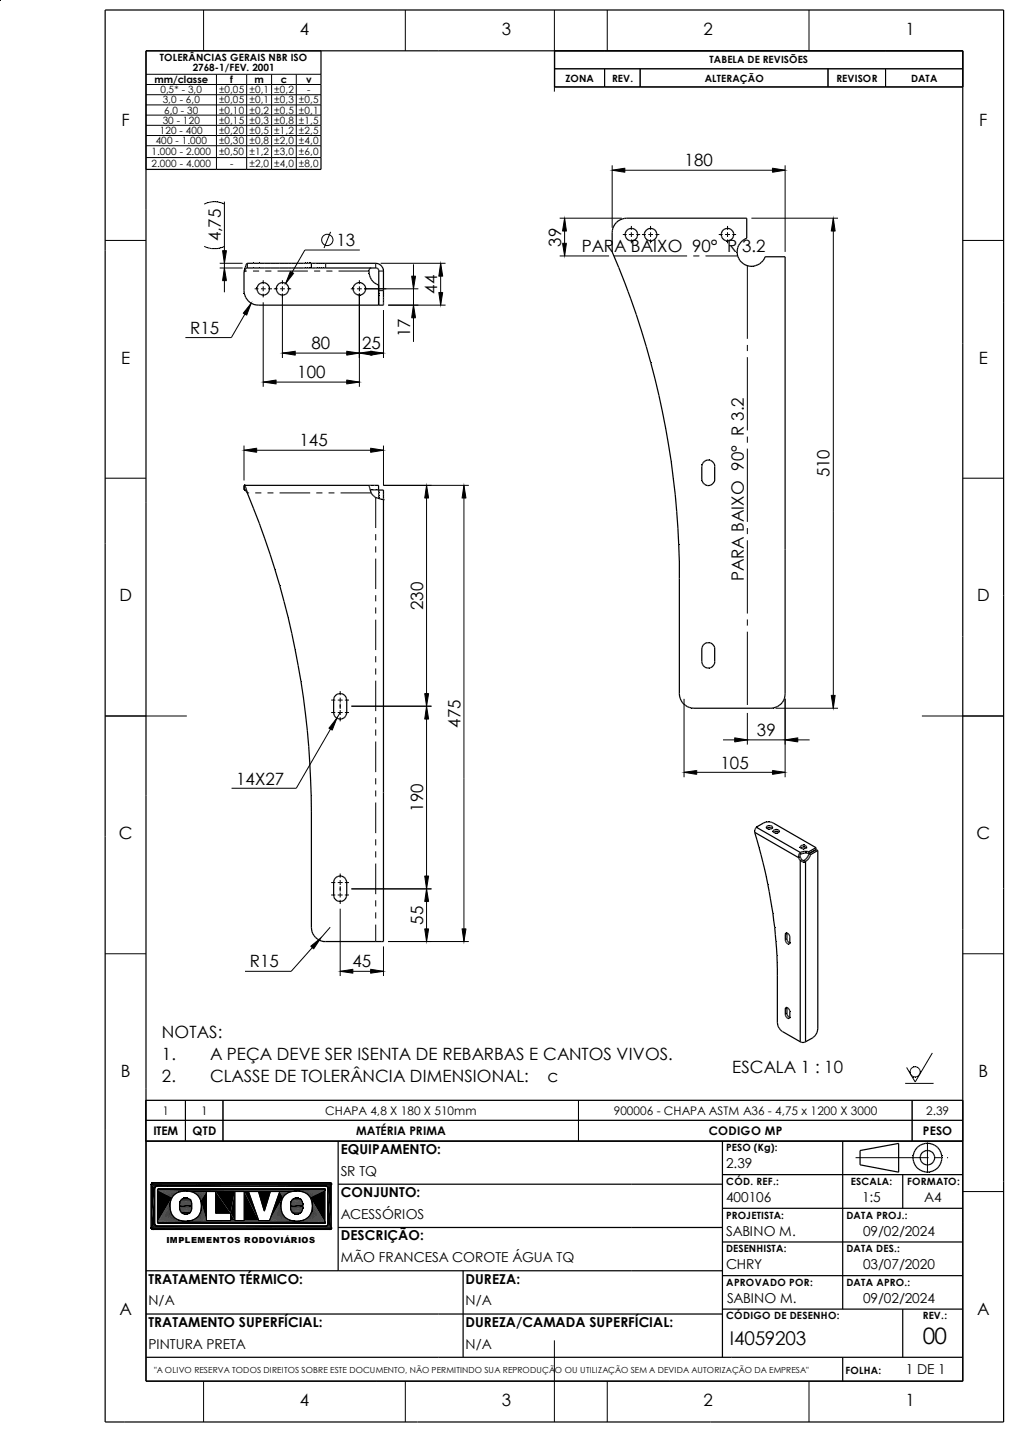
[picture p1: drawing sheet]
<svg xmlns="http://www.w3.org/2000/svg" width="210mm" height="297mm" viewBox="0 0 210 297" stroke-linecap="round" stroke-linejoin="round" font-family="sans-serif">
<defs><g id="words">
<text font-size="4.7" x="191.3" y="278.7">00</text>
<text font-size="3.9" x="151.3" y="279">I4059203</text>
<g font-size="3.5">
<text x="62.2" y="7.2">4</text>
<text x="104" y="7.2">3</text>
<text x="145.9" y="7.2">2</text>
<text x="187.7" y="7.2">1</text>
<text x="25.2" y="26.1">F</text>
<text x="203" y="26.1">F</text>
<text x="141.9" y="34.5">180</text>
<text x="45.8" y="50.1" transform="rotate(-90 45.8 50.1)">4,75</text>
<text x="69.8" y="51.1">13</text>
<text x="116.3" y="51.1" transform="rotate(-90 116.3 51.1)">39</text>
<text x="120.6" y="52.3">PARA BAIXO 90° R 3.2</text>
<text x="90.6" y="60.9" transform="rotate(-90 90.6 60.9)">44</text>
<text x="39.5" y="69.2">R15</text>
<text x="85" y="70" transform="rotate(-90 85 70)">17</text>
<text x="25.1" y="75.4">E</text>
<text x="64.6" y="72.5">80</text>
<text x="75.1" y="72.5">25</text>
<text x="202.9" y="75.4">E</text>
<text x="61.6" y="78.4">100</text>
<text x="62.1" y="92.6">145</text>
<text x="172" y="99" transform="rotate(-90 172 99)">510</text>
<text x="24.8" y="124.7">D</text>
<text x="154.2" y="120.5" transform="rotate(-90 154.2 120.5)">PARA BAIXO 90° R 3.2</text>
<text x="202.6" y="124.7">D</text>
<text x="87.7" y="126.5" transform="rotate(-90 87.7 126.5)">230</text>
<text x="95.5" y="150.9" transform="rotate(-90 95.5 150.9)">475</text>
<text x="156.9" y="152.7">39</text>
<text x="149.4" y="159.4">105</text>
<text x="49" y="162.7">14X27</text>
<text x="87.7" y="168.4" transform="rotate(-90 87.7 168.4)">190</text>
<text x="24.6" y="174">C</text>
<text x="202.4" y="174">C</text>
<text x="87.7" y="191.8" transform="rotate(-90 87.7 191.8)">55</text>
<text x="51.8" y="200.7">R15</text>
<text x="73.1" y="200.7">45</text>
<text x="33.6" y="215.4">NOTAS:</text>
<text x="33.6" y="219.9">1.</text>
<text x="43.6" y="219.9">A PEÇA DEVE SER ISENTA DE REBARBAS E CANTOS VIVOS.</text>
<text x="25.1" y="223.4">B</text>
<text x="33.6" y="224.4">2.</text>
<text x="43.6" y="224.4">CLASSE DE TOLERÂNCIA DIMENSIONAL:</text>
<text x="113.5" y="224.4">c</text>
<text x="151.8" y="222.6">ESCALA 1 : 10</text>
<text x="202.9" y="223.4">B</text>
<text x="24.8" y="272.7">A</text>
<text x="202.6" y="272.7">A</text>
<text x="62.2" y="291.6">4</text>
<text x="104" y="291.6">3</text>
<text x="145.9" y="291.6">2</text>
<text x="187.7" y="291.6">1</text>
</g>
<g font-size="2.8">
<text x="70.7" y="239.4">EQUIPAMENTO:</text>
<text x="70.7" y="243.8">SR TQ</text>
<text x="150.6" y="242.3">2.39</text>
<text x="70.7" y="248.3">CONJUNTO:</text>
<text x="150.6" y="249.3">400106</text>
<text x="178.7" y="249.3">1:5</text>
<text x="191.6" y="249.3">A4</text>
<text x="70.7" y="252.8">ACESSÓRIOS</text>
<text x="70.7" y="257.3">DESCRIÇÃO:</text>
<text x="150.6" y="256.3">SABINO M.</text>
<text x="178.9" y="256.3">09/02/2024</text>
<text x="70.7" y="261.7">MÃO FRANCESA COROTE ÁGUA TQ</text>
<text x="150.6" y="263.3">CHRY</text>
<text x="178.9" y="263.3">03/07/2020</text>
<text x="30.8" y="266.2">TRATAMENTO TÉRMICO:</text>
<text x="96.5" y="266.2">DUREZA:</text>
<text x="30.8" y="270.7">N/A</text>
<text x="30.8" y="275.2">TRATAMENTO SUPERFÍCIAL:</text>
<text x="96.5" y="270.7">N/A</text>
<text x="96.5" y="275.2">DUREZA/CAMADA SUPERFÍCIAL:</text>
<text x="150.7" y="270.2">SABINO M.</text>
<text x="178.9" y="270.2">09/02/2024</text>
<text x="30.8" y="279.7">PINTURA PRETA</text>
<text x="96.5" y="279.7">N/A</text>
<text x="187.8" y="284.9">1 DE 1</text>
</g>
<g font-size="2.5">
<text x="33.7" y="231.2">1</text>
<text x="41.7" y="231.2">1</text>
<text x="67.4" y="231.2">CHAPA 4,8 X 180 X 510mm</text>
<text x="127.3" y="231.2">900006 - CHAPA ASTM A36 - 4,75 x 1200 X 3000</text>
<text x="192" y="231.2">2.39</text>
<text x="31.8" y="235.4">ITEM</text>
<text x="39.9" y="235.4">QTD</text>
<text x="73.8" y="235.4">MATÉRIA PRIMA</text>
<text x="146.9" y="235.4">CODIGO MP</text>
<text x="191.3" y="235.4">PESO</text>
</g>
<g font-size="2.1">
<text x="32" y="17.2">mm/classe</text>
<text x="33.1" y="12.7">TOLERÂNCIAS GERAIS NBR ISO</text>
<text x="40" y="14.8">2768-1/FEV. 2001</text>
<text x="47.7" y="17.2">f</text>
<text x="52.8" y="17.2">m</text>
<text x="58.2" y="17.2">c</text>
<text x="63.5" y="17.2">v</text>
<text x="117.2" y="16.9">ZONA</text>
<text x="126.9" y="16.9">REV.</text>
<text x="146.1" y="16.9">ALTERAÇÃO</text>
<text x="147.1" y="13.2">TABELA DE REVISÕES</text>
<text x="173.4" y="16.9">REVISOR</text>
<text x="188.9" y="16.9">DATA</text>
<text x="33.3" y="19.3">0,5* - 3,0</text>
<text x="33.7" y="21.5">3,0 - 6,0</text>
<text x="34" y="23.6">6,0 - 30</text>
<text x="45.4" y="19.3">±0,05</text>
<text x="45.4" y="21.5">±0,05</text>
<text x="45.4" y="23.6">±0,10</text>
<text x="51.7" y="19.3">±0,1</text>
<text x="51.7" y="21.5">±0,1</text>
<text x="51.7" y="23.6">±0,2</text>
<text x="56.9" y="19.3">±0,2</text>
<text x="56.9" y="21.5">±0,3</text>
<text x="56.9" y="23.6">±0,5</text>
<text x="62" y="21.5">±0,5</text>
<text x="62" y="23.6">±0,1</text>
<text x="63.7" y="19.3">-</text>
<text x="32.3" y="29.9">400 - 1.000</text>
<text x="33.1" y="27.8">120 - 400</text>
<text x="33.7" y="25.7">30 - 120</text>
<text x="45.4" y="25.7">±0,15</text>
<text x="45.4" y="27.8">±0,20</text>
<text x="45.4" y="29.9">±0,30</text>
<text x="51.7" y="25.7">±0,3</text>
<text x="51.7" y="27.8">±0,5</text>
<text x="51.7" y="29.9">±0,8</text>
<text x="56.9" y="25.7">±0,8</text>
<text x="56.9" y="27.8">±1,2</text>
<text x="56.9" y="29.9">±2,0</text>
<text x="62" y="25.7">±1,5</text>
<text x="62" y="27.8">±2,5</text>
<text x="62" y="29.9">±4,0</text>
<text x="31.4" y="32.2">1.000 - 2.000</text>
<text x="31.4" y="34.7">2.000 - 4.000</text>
<text x="45.4" y="32.2">±0,50</text>
<text x="47.7" y="34.7">-</text>
<text x="51.7" y="32.2">±1,2</text>
<text x="51.7" y="34.7">±2,0</text>
<text x="56.9" y="32.2">±3,0</text>
<text x="56.9" y="34.7">±4,0</text>
<text x="62" y="32.2">±6,0</text>
<text x="62" y="34.7">±8,0</text>
<text x="150.6" y="238.8">PESO (Kg):</text>
<text x="150.6" y="245.8">CÓD. REF.:</text>
<text x="176.4" y="245.8">ESCALA:</text>
<text x="188" y="245.8">FORMATO:</text>
<text x="150.6" y="252.7">PROJETISTA:</text>
<text x="175.5" y="252.7">DATA PROJ.:</text>
<text x="150.6" y="259.7">DESENHISTA:</text>
<text x="175.5" y="259.7">DATA DES.:</text>
<text x="150.6" y="266.7">APROVADO POR:</text>
<text x="175.5" y="266.7">DATA APRO.:</text>
<text x="150.6" y="273.6">CÓDIGO DE DESENHO:</text>
<text x="191.3" y="273.6">REV.:</text>
<text x="175.3" y="284.9">FOLHA:</text>
</g>
<g font-size="1.7">
<text x="34.5" y="257.9">IMPLEMENTOS RODOVIÁRIOS</text>
<text x="32" y="284.7">&quot;A OLIVO RESERVA TODOS DIREITOS SOBRE ESTE DOCUMENTO, NÃO PERMITINDO SUA REPRODUÇÃ</text>
<text x="115.1" y="284.7">O OU UTILIZAÇÃO SEM A DEVIDA AUTORIZAÇÃO DA EMPRESA&quot;</text>
</g>
</g></defs>
<g fill="none" stroke="#000" stroke-width=".21">
<path d="M30.3 15.4h36.2M30.3 17.5h36.2M30.3 19.6h36.2M42.2 2.1v8.4M44.9 15.4v19.7M51.1 15.4v19.7M56.3 15.4v19.7M61.4 15.4v19.7M84 2.1v8.4M114.9 2.1v16.9M115 14.3h84.6M115 10.5h84.6v7.5h-84.6"/>
<path d="M125.3 14.3v3.7M125.9 2.1v8.4M132.7 14.3v3.7M167.7 2.1v8.4M171.7 14.3v3.7M183.6 14.3v3.7M30.3 21.8h36.2M30.3 23.9h36.2M30.3 26h36.2M30.3 28.1h36.2M30.3 30.2h36.2M30.3 32.7h36.2"/>
<path d="M126.9 35.3l2.6-.4v.8zM126.9 34.3v12.9M126.9 35.3h35.9M160.1 34.9l2.7 .4-2.7 .4zM162.8 34.3v17.9M21.8 49.9h8.5M42.3 51.1a4.6 4.6 0 0 0 4.2 0M42.3 42.3a4.5 4.5 0 0 1 4.2 0M45.6 54.6h4.7M45.6 55.6h4.7M46.1 52h.8l-.4 2.6zM46.5 55.6l.4 2.6h-.8z"/>
<path d="M46.5 41.8v18.8M50.6 56.2h.6M52.5 56.2h1.2M52.8 59.9h.8M54.1 59.9h1M54.6 58.1v.8M54.6 59.4v1M55 56.2h1.3M55.6 59.9h.8M56.8 59.9h.8M57.5 56.2h6.3M58.1 59.9h1"/>
<path d="M58.5 58.1v.8M58.5 59.4v1M59.6 59.9h.8M60.2 56.3l.7 .4-1.7 2.1zM65.1 56.2h1.3M67.5 54.6v1M67.6 56.2h1.3M68.5 48.1l-1.3 3.3M70.2 56.2h6.3M72.7 59.9h.8M74 59.9h1M74.5 58.1v.8"/>
<path d="M74.5 59.4v1M74.6 51.9h-11.4l-4 6.9M75.5 59.9h11.2M77.9 54.6v1M78.5 56.2h1M78.9 54.6h13.5M85.3 57.3h.8l-.4 2.6zM85.7 54.8v16.1M91.4 54.6l.4 2.7h-.8zM91.4 54.6v8.7M116 45.3h12.9M116 53.1h10.3"/>
<path d="M116.6 50.5h.8l-.3 2.6zM117.1 45.3l.3 2.6h-.8zM117.1 45.3v7.8M127.3 53.1h15.2M129.1 48.6h.8M130.4 48.6h1M130.9 46.9v.8M130.9 48.2v.9M130.9 49.7v.8M131.9 48.6h.8M133.1 48.6h.8M134.4 48.6h1"/>
<path d="M134.9 46.9v.8M134.9 48.2v.9M134.9 49.7v.8M135.9 48.6h.8M143.7 53.1h1.3M146.3 53.1h6.7M149 48.6h.8M150.3 48.6h1M150.8 46.9v.8M150.8 48.2v.9M150.8 49.7v.8M151.8 48.6h.8"/>
<path d="M154.9 55.1v15.2M155.8 45.3h17.9M172.8 45.3l.3 2.6h-.8zM172.8 45.3v101.6M199.6 49.9h8.5M52.1 62.9l-1 2.5-.7-.4zM52.1 62.9l-4.1 7.1h-9.6M54.6 60.9v.8M54.6 62.7v17.5M54.6 79.2l2.6-.4v.8zM54.6 79.2h19.9M58.5 60.9v13.4"/>
<path d="M58.5 73.2l2.7-.3v.8zM58.5 73.2h21M71.9 72.9l2.6 .3-2.6 .5zM71.9 78.8l2.6 .4-2.6 .4zM74.5 60.9v19.3M74.5 73.2l2.6-.3v.8zM76.8 72.9l2.7 .3-2.7 .5zM78.5 60.3h1M79.5 64.3v10M80.5 63.3h11.9M85.7 63.3l.4 2.6h-.8zM91 60.7h.8l-.4 2.6z"/>
<path d="M154.9 71.5v1.3M154.9 74.1v15.2M21.8 99.2h8.5M50.6 93.4l2.6-.4v.8zM50.6 92.4v7.3M50.6 93.4h28.9M76.8 93l2.7 .4-2.7 .4zM79.5 92.4v8.3h17.7M154.9 90.6v1.2M154.9 93v15.2M199.6 99.2h8.5M51.3 102.2h.3"/>
<path d="M52.9 102.2h1.3M55.5 102.2h1.2M58 102.2h6.3M65.6 102.2h1.2M68.1 102.2h1.2M70.6 102.2h6.4M77.9 103.2v6.3M77.9 110.8v1.3M77.9 113.3v1.3M77.9 115.9v6.3M88.4 100.7l.5 2.6h-.8zM88.4 100.7v94.6"/>
<path d="M96.2 100.7l.4 2.6h-.8zM96.2 100.7v94.6M154.9 109.5v1.3M154.9 112.1v15.2M77.9 123.4v1.3M77.9 126v1.3M77.9 128.5v6.3M77.9 136.1v1.3M77.9 138.6v1.3M154.9 128.5v1.3M154.9 131v15.2M21.8 148.5h16.9"/>
<path d="M68.7 147.8h.8M68.7 145.2h.8M69.8 148.9l-.9 2.5-.7-.4zM69.8 148.9l-8.4 14.6h-13.4M70 147.8h1M70 145.2h1M70.5 143.3v.9M70.5 144.7v1M70.5 145.9v1.1M70.5 147.3v1M70.5 148.8v.8M70.5 147.8l-.7 1.1"/>
<path d="M71.5 147.8h.8M71.5 145.2h.8M72.9 146.5h16.6M77.9 141.2v6.3M77.9 148.8v1.2M77.9 151.3v1.3M77.9 153.8v6.3M88.1 143.8h.8l-.5 2.7zM88.4 146.5l.5 2.6h-.8zM141.8 144.9v16.3M149.9 153.5h18M152.3 153l2.6 .5-2.6 .4z"/>
<path d="M154.9 147.9v6.5M160.1 159.8l2.7 .4-2.7 .4zM160.8 146.9h12.9M162.8 144.9v16.3M162.8 153.5l2.6-.5v.9zM172.3 144.2h.8l-.3 2.7zM191.1 148.5h17M77.9 161.4v1.3M77.9 164v1.2M77.9 166.5v6.3M77.9 174.1v1.2M77.9 176.6v1.2"/>
<path d="M77.9 179.1v6.4M141.8 160.2l2.6-.4v.8zM141.8 160.2h21M21.8 197.8h8.5M64.4 196.3l2.1-1.7-1.5 2.2zM66.5 194.6l-6.1 6.9h-9.6M68.5 192.3l-2 2.3M68.7 185.6h.8M68.7 183h.8M70 185.6h1M70 183h1M70.5 181.2v.8"/>
<path d="M70.5 182.5v1.1M70.5 183.8v1.1M70.5 185.1v1M70.5 186.6v.9M70.5 188.5v13.9M71.5 185.6h.8M71.5 183h.8M72.9 184.4h16.6M77.9 186.7v1.3M77.9 189.2v1.3M77.9 191.8v3.5M79.5 196.3v6.1"/>
<path d="M80.5 195.3h16.7M88.1 192.7h.8l-.5 2.6zM88.1 181.7h.8l-.5 2.7zM88.4 184.4l.5 2.6h-.8zM95.8 192.7h.8l-.4 2.6zM199.6 197.8h8.5M70.5 201.5h9M70.5 201.5l2.7-.5v.8zM76.8 201l2.7 .5-2.7 .3zM193.3 218.4l-3.6 6-1.7-3M30.2 228.2h169.4v8.5h-169.4zM30.2 232.4h169.4"/>
<path d="M38.4 228.2v8.5M46.2 228.2v8.5M119.9 228.2v8.5M187.7 224.7h5.8M189.1 228.2v8.5M192.3 236.9v6.4M31.3 254.8h.1M31.3 254.7h.1M31.3 245.7h.1M31.3 245.6h.1M31.3 254.7h37.4M31.3 245.6h37.4"/>
<path d="M31.3 245.7h37.4M31.4 254.8h.1M31.4 245.5h.1M31.4 254.8h37.2M31.4 245.5h37.2M31.4 254.9h.1M31.4 245.4h.1M31.4 254.9h37.2M31.4 245.4l-.1 .3M31.4 254.8v.1M31.4 245.4v.1M31.5 254.9h37"/>
<path d="M31.5 254.9l.2 .1M31.5 254.9h.1M31.5 245.4h.1M31.5 255h.1M31.6 245.3h.1M31.6 255h36.9M31.6 255h.1M31.7 255h.1M31.7 245.3l-.3 .1M32.1 246.3h.1M32.1 246.4h.1M32.1 254h.1"/>
<path d="M32.1 253.9l.1 .2M32.1 254v.1M32.1 246.2h.1M32.1 254.1h.1M32.1 246.2v7.8M32.2 246.2h.1M32.2 254.1h.1M32.2 254.1l.2 .2M32.2 246.2h-.1M32.2 254.1v.1M32.2 246.1h.1M32.2 246.1l-.1 .3"/>
<path d="M32.2 254.2l35.5 .1M32.2 246.1v.1M32.3 246.1h.1M32.3 254.2h.1M32.3 246.1h-.1M32.3 254.3h.1M32.4 246h.1M32.4 254.3h.1M32.4 246l-.2 .1M32.6 253.6h.1M32.6 253.5h.1M32.6 246.8h.1"/>
<path d="M32.6 246.7h.1M32.6 247h34.8M32.6 246.7h34.8M32.6 246.8h34.8M32.6 253.4h34.8M32.6 253.6h34.8M32.6 253.5h34.8M32.6 253.5l.1 .2M32.6 246.7v6.9M32.7 253.6h.1M32.7 246.7h.1M32.7 246.7h34.6"/>
<path d="M32.7 246.7l-.1 .1M32.7 253.6v.1M32.7 253.7h.1M32.7 253.7h.2M32.7 246.6v.1M32.8 253.7h.1M32.8 246.6h.1M32.8 253.7h34.4M32.8 246.6h34.4M32.9 253.7h.1M32.9 246.6h.1M32.9 246.6l-.2 .1"/>
<path d="M35.3 250.8l.2 .7M35.3 249.3v1.5M35.5 251.5l.6 1M35.5 248.8l-.2 .5M36.1 252.5l.4 .3M36.1 247.8l-.6 1M36.1 247.8l-.3 .4M36.5 252.8l.6 .3M36.6 247.4l-.5 .4M37.1 253.1l.6 .1M37.2 249.7h2.6M37.2 250.5h2.6"/>
<path d="M37.2 250.6h2.6M37.2 249.8v.7M37.2 250.5l.1 .4M37.3 249.4h2.4M37.3 249.5h2.5M37.3 249.6h2.5M37.3 249.7h2.5M37.3 250.6h2.5M37.3 250.7h2.5l-.1 .3M37.3 250.7h2.5M37.3 250.8h2.5M37.3 250.8h2.4"/>
<path d="M37.3 250.9h2.4M37.3 250.8v.2M37.3 250.9v.2M37.3 249.5v.2M37.3 249.7l-.1 .1M37.3 249.3h2.4M37.3 249.3l-.1 .6h2.6M37.3 251h2.4M37.3 251l.1 .2M37.3 251h.1M37.3 249.4v.1M37.3 249.2h2.3"/>
<path d="M37.3 249.2h2.4M37.3 251.1h2.4M37.3 251.1l.1 .1M37.3 249.2v.2M37.4 249.1h2.2M37.4 249.1h2.2l.1 .1M37.4 251.2h2.2M37.4 249.1l-.1 .2M37.4 251.2l.3 .4M37.4 249.1h.1M37.4 251.2h.1M37.4 249h2.1z"/>
<path d="M37.4 251.3h2.2M37.4 251.3h2.1M37.4 251.2l.1 .2M37.4 249l-.1 .2M37.4 251.2v.1M37.5 251.4h2M37.5 251.4h.1M37.5 248.9v.1M37.5 251.4a1.53 1.53 0 0 0 1.4 .4l.6-.4M37.7 253.2h24.4M37.7 248.7l-.3 .4M37.7 253.2h1.5"/>
<path d="M37.7 248.8l-.2 .1M37.7 248.7v.1M37.8 251.6h.1M37.8 251.6l.1 .1M37.8 248.7h-.1M37.8 248.7h.1M37.8 251.7h.1M37.8 248.6h.1M37.8 247.1l-1.2 .3M37.8 247.1h24.5M37.8 247.1h1.5M37.9 248.6l-.2 .1"/>
<path d="M37.9 251.7l.6 .1 .6-.1M37.9 251.7l.1 .1M37.9 248.6l-.1 .1M38.1 248.5l1 .1M38.1 248.5l-.2 .1M38.8 253.3h22.4M38.8 248.5l.3 .1M38.9 253.2l-.1 .1M39 247.1h.2M39.1 251.7h.1M39.1 248.6l.1 .1M39.2 248.7h.1"/>
<path d="M39.2 248.7l.4 .3M39.3 251.6h.1M39.3 247.1h21.3M39.3 251.6l-.2 .1M39.3 247.1l.6 .1 1 .6M39.3 247.1h.1M39.3 248.8h.1M39.3 251.5h.1M39.4 248.8h.1M39.4 251.5h.1M39.5 248.9h.1M39.5 247.1l3.3 .1"/>
<path d="M39.5 247.2h3.3M39.5 251.3v.1M39.6 249l.1 .3M39.6 249v.2M39.6 251.2l-.1 .2M39.6 251.2l-.1 .1M39.7 249.2l-2.4 .1M39.7 249.2v.1M39.7 251.1l-.1 .1M39.7 249.3h.1M39.7 249.3l.1 .3h-2.5M39.7 251l-.1 .2"/>
<path d="M39.7 249.3v.2M39.7 250.9v.1M39.7 251v.1M39.7 249.5h.1M39.8 250.5h-2.6l.1 .3M39.8 253.1h3M39.8 249.5v1.3M39.8 250.8l-.1 .1M39.9 253.1l-.7 .1M39.9 253.1l-.3 .1M40 247.3h.1M40.1 253h2.7"/>
<path d="M40.2 247.4l.2 .1M40.3 252.9l-.4 .2M40.5 247.5l.4 .3M40.9 247.8l.4 .5M41.2 252.1l-.9 .8M41.3 248.3l.2 .5M41.5 248.8l.2 1.3v.9M41.5 248.8l.2 1v1.2M41.7 251l-.5 1.1M41.7 251l-.2 .5M42.8 247.1v6.1M44.7 247.1v4.5h3.1v1.6h-8.4"/>
<path d="M48.7 247.1v6.1h1.9v-6.1M51.5 247.1l2.1 6.1 6.9-.1M53.6 247.1l1.2 4.1 1.2-4.1M55.9 253.1l4.7 .1M55.9 253h4M58 247.1l-2.1 6.1M58.3 250.8l.2 .7M58.3 249.3v1.5M58.5 251.5l.2 .5M58.5 248.8l-.2 .5M58.7 252l.5 .6 .9 .5M58.7 252l.4 .5 .9 .5"/>
<path d="M58.8 248.2l-.3 .6M59.1 247.8l-.3 .4M59.6 247.4l-.5 .4M60.1 247.2h-2.1M60.1 253.1l.6 .1M60.1 247.2l-.5 .2M60.1 253.1h.1M60.2 249.5h2.5M60.2 249.6h2.5M60.2 249.7h2.6M60.2 250.5h2.6l-.1 .2M60.2 250.5h2.6"/>
<path d="M60.2 250.6h2.6M60.2 250.7h2.6M60.2 250.7h2.5M60.2 250.8h2.5M60.2 249.6v1.2M60.2 250.8l.1 .2M60.2 247.2h-.1M60.3 249.3h2.4M60.3 249.4h2.4h-2.4M60.3 249.4h2.4M60.3 250.8h2.4M60.3 250.9h2.4l-2.4 .1"/>
<path d="M60.3 251h.1M60.3 249.3l-.1 .3M60.3 249.2h2.4M60.3 249.3l-.1 .3h2.6M60.3 251h2.4M60.3 251.1h2.4M60.3 251l.1 .2M60.3 251.1l.1 .1M60.3 249.2v.1M60.3 251v.1M60.3 249.3h.1M60.4 249.1h2.2"/>
<path d="M60.4 249.2h2.3M60.4 251.2h2.2M60.4 251.2h.1M60.4 249.1l-.1 .1M60.4 251.3h2.2M60.4 251.2l2.2 .1M60.4 249.1l-.1 .2M60.4 251.2l.1 .2M60.4 251.2l.7 .6h.8l.4-.2M60.4 249.1h.1M60.5 251.4h2M60.5 247.2h-2.5"/>
<path d="M60.5 251.4h.1M60.5 248.9l-.1 .2M60.6 247.1l-.2 .1M60.6 251.5h.1M60.6 248.8h.1M60.7 251.6h.1M60.7 253.2h-21.5M60.7 248.7l-.2 .3M60.7 253.2h1.4M60.7 253.2h.1M60.8 251.6l.2 .1M60.8 247.1l-.7 .1"/>
<path d="M60.8 247.1h1.5M61 248.6l-.3 .1M61 251.7l.5 .1 .6-.1M61 247.1h-.2M61 248.6h.1M61 251.7v.1M61.1 253.2l.1 .1M61.2 248.5h.6M61.2 248.5l-.2 .1M61.2 248.5l-.5 .2M61.8 248.5l.3 .1M61.8 248.5l.7 .4"/>
<path d="M62 248.6h.1M62.1 248.6l.2 .1M62.1 251.7l-.1 .1M62.3 248.7h.1M62.3 247.1l.6 .1M62.3 251.6l-.2 .1M62.3 248.8h.1M62.4 248.8l.2 .2M62.4 251.4l-.1 .2M62.5 249h-2l-.1 .1M62.5 249h.1M62.5 251.4h-.1"/>
<path d="M62.5 248.9v.1M62.6 249h-2.2l2.2 .1M62.6 249l.1 .3M62.6 249h.1M62.6 251.2v.1M62.6 249v.1M62.6 251.2l-.2 .2M62.6 249.1l.1 .2M62.6 251.2h.1M62.6 251.2l-.1 .2M62.7 251.1h-2.4M62.7 249.2h.1"/>
<path d="M62.7 251l-.1 .2M62.7 249.3v.3M62.7 249.3l.1 .3M62.7 249.6l.1 .3h-2.6M62.7 250.7v.3M62.8 249.6v1.1M62.8 250.7h-.1M62.9 247.2a2.54 2.54 0 0 1 1.6 1.6M62.9 247.2l.9 .5 .5 .5 .2 .6M63.4 252.9l-1.3 .3M64.2 252.1l-.8 .8M64.5 251.6l-.2 .3"/>
<path d="M64.5 248.8l.2 .7M64.7 251l-.5 1.2-.8 .7M64.7 249.5l.1 .6M64.7 251l-.2 .5M64.8 250.1l-.1 .9M67.1 246.6l.2 .1M67.2 253.7h.1M67.2 246.6h.1M67.3 253.7h.1M67.3 246.6h.1M67.3 253.7h-.1M67.3 246.6v.1"/>
<path d="M67.3 253.6h.1M67.3 246.7h.1M67.3 253.6l-34.6 .1M67.3 253.6l-.2 .1M67.3 246.7l.1 .1M67.3 246.7v7M67.4 253.5h.1M67.4 246.7h.1M67.4 246.8h.1M67.4 253.5l-.1 .1M67.6 254.3h.1M67.6 246l.3 .2"/>
<path d="M67.6 246h.1M67.6 246l-35.3 .1M67.7 254.3h.1M67.7 254.2h.1M67.7 246.1h.1M67.8 254.2h.1M67.8 246.1h.1M67.8 254.2l-.2 .1M67.8 254.2l-.1 .1M67.9 254.1h.1M67.9 246.2h.1M67.9 246.2v.2"/>
<path d="M67.9 254.1l-.1 .1M67.9 246.2v.1M67.9 254h.1M67.9 246.3h.1M67.9 246.3v7.8M67.9 246.4h.1M67.9 253.9l-.1 .3M68.3 255h.1M68.3 245.3h.1M68.3 245.3h-36.7M68.3 245.3l.2 .1M68.4 255h.1"/>
<path d="M68.4 245.3h.1M68.5 255h.1M68.5 245.3h.1M68.5 245.3l-37 .1M68.5 255h-.1M68.5 245.3v.1M68.5 245.4h.1M68.5 254.9h.1M68.5 245.4l.2 .3M68.6 254.9h.1M68.6 245.4h.1M68.6 254.9l.1-.2h-37.4l.2 .2"/>
<path d="M68.6 245.4h-37.1M68.6 245.4h-37.2M68.6 254.9l-.3 .1M68.6 254.8h.1M68.6 245.5h.1M68.6 254.8l-.1 .2M68.7 254.7h.1M68.7 245.5h.1M68.7 245.6h.1M68.7 245.7h.1M68.7 245.5v9.3h-37.4M68.7 245.5h-37.4v9.3"/>
<path d="M177.4 240.1h15.1M193.8 240.1h1.3M196.3 240.1h.1M199.6 247.1h8.5M114.9 278v16.9M42.2 286.5v8.4M84 286.5v8.4M125.9 286.5v8.4M167.7 286.5v8.4"/>
<circle cx="67.9" cy="49.8" r="1.18"/>
<circle cx="189.7" cy="222.3" r="1.06"/>
</g>
<g fill="#000">
<path d="M126.9 35.3l2.6-.4v.8zM126.4 35.3l.5 .1zM126.4 35.3l.5-.1zM129.5 34.9l.1-.1zM129.5 35.7l.1 .1zM160.1 35.7v.1zM160.1 34.8v.1zM160.1 34.9l2.7 .4-2.7 .4zM162.8 35.2l.5 .1zM162.8 35.3h.5zM46 51.9l.1 .1zM46 58.3l.1-.1z"/>
<path d="M46.5 55.6l.4 2.6h-.8zM46.1 52h.8l-.4 2.6zM46.5 54.6v.6zM46.4 54.7l.1 .5zM46.5 55v.6zM46.9 52l.1-.1zM46.9 58.2l.1 .1zM50.5 56.2l.1 .1zM50.6 56.3h.1zM50.5 56.2h.1zM50.6 56.2l.2 .1zM50.6 55.8h.2z"/>
<path d="M50.6 56h.2zM50.7 55.4l.1 .1zM50.8 55.8v.1zM50.8 55l.2 .1zM50.8 55.7l.2 .1zM50.9 55.7l.1 .1zM51 54.7l.1 .1zM51 55.5l.1 .1zM51.1 54.6l.1 .1zM51.1 55.5l.1 .1zM52.5 55.5v.1zM52.5 54.5v.1z"/>
<path d="M53.2 59.9h.1zM53.3 59.3l.1 .1zM53.5 59l.1 .1zM53.8 55.5v.1zM53.8 54.5v.1zM53.7 58.8l.1 .1zM54 58.6v.2zM53.9 58.6l.1 .2zM54.3 58.5v.1zM54.6 58.5v.1zM54.9 58.5v.1zM55.2 58.6v.2z"/>
<path d="M55.4 58.9l.1-.1zM55.6 59.1l.1-.1zM55.7 59l-.1 .1zM55.8 59.4l.1-.1zM55.8 59.3v.1zM55.8 59.6h.2zM55.9 59.9h.1zM57.1 59.9h.2zM57.2 59.6h.1zM57.3 59.3l.1 .1zM57.4 59l.2 .1zM57.7 58.8v.1z"/>
<path d="M58 58.6v.2zM58.3 58.5v.1zM58.5 58.5v.1zM58.9 58.5l-.1 .1zM59.2 58.6l-.1 .2zM60.2 56.3l.7 .4-1.7 2.1zM59.1 58.8l-.2 .5zM59.2 58.8l-.3 .5zM59.6 59.1l.1-.1zM59.6 59v.1zM59.7 59.4l.2-.1zM59.8 59.6h.1z"/>
<path d="M59.9 59.9h.1zM60.2 56.2v.1zM60.9 56.7h.1zM63.3 55.5v.1zM63.3 54.5v.1zM63.7 55.5v.1zM63.7 54.5v.1zM64.2 55.5v.1zM64.2 54.5v.1zM64.4 55.5v.1zM64.4 54.5v.1zM65.8 55.5v.1z"/>
<path d="M65.8 54.6v.1zM66.2 55.5v.1zM66.2 54.6v.1zM66.6 55.5v.1zM66.6 54.6v.1zM67.1 55.5v.1zM67.1 54.6v.1zM73.1 59.9h.1zM73.1 59.6h.1zM73.2 59.3l.1 .1zM73.4 59l.1 .1zM73.6 58.8l.1 .1z"/>
<path d="M73.9 58.6l.1 .2zM74.2 58.5v.1zM74.5 58.5v.1zM74.8 58.5v.1zM75.1 58.6v.2zM75.4 58.8l-.1 .1zM75.5 59.1l.1-.1zM75.8 59.3l-.1 .1zM75.7 59.4l.1-.1zM75.8 59.6h.1zM75.8 59.9h.1zM76.4 55.9h.1z"/>
<path d="M76.4 56h.1zM76.4 56.7h.1zM76.5 55.7l.1 .1zM76.5 57.2l.1-.1zM76.5 57.1h.1zM76.7 55.5l.1 .1zM76.7 57.7l.1-.1zM76.7 57.6h.1zM77 58l-.1 .1zM77.3 58.4l-.1 .1zM77.6 58.7v.1zM78 55.5v.1z"/>
<path d="M78.1 55.5l-.1 .1zM78.1 58.9l-.1 .2zM78.2 55.5l-.1 .1zM78.2 54.5v.2zM78.3 55.5v.2zM78.4 55.8v-.1zM78.5 55.8h-.1zM78.5 56l.1-.1zM78.5 56.1l.2-.1zM78.5 54.6v.1zM78.6 54.6l-.1 .1zM78.8 54.8v.1z"/>
<path d="M78.9 54.8l-.1 .1zM79 55.1l.1-.1zM79.2 55.3l.1-.1zM79.4 55.6l.1-.1zM79.5 55.9l.1-.1zM79.5 55.9h.1zM85.3 57.2v.1zM85.3 57.3h.8l-.4 2.6zM85.7 59.9v.6zM86.1 57.3l.1-.1zM90.8 57.4l.2-.1zM90.9 57.2l-.1 .2z"/>
<path d="M91.4 54.6l.4 2.7h-.8zM91.4 54.1l-.1 .5zM91.4 54.1v.5zM91.8 57.3l.1 .1zM116.5 50.4l.1 .1zM116.6 47.9l-.1 .1zM116.5 47.9v.1zM117.1 45.3l.3 2.6h-.8zM116.6 50.5h.8l-.3 2.6zM117.1 53.1v.5zM117 53.1l.1 .5zM117.1 44.7l-.1 .6z"/>
<path d="M117.1 44.7v.6zM117.4 50.4h.2zM117.4 50.5l.2-.1zM117.4 47.9l.2 .1zM126.8 47.8h.2zM127.1 46.8l.2 .1zM127.4 46.4l.1 .1zM127.7 46.1h.1zM128.1 45.7v.1zM128.3 55.5l.1-.1zM128.5 45.5l.1 .1zM128.9 45.3l.1 .1z"/>
<path d="M129.4 45.2l.1 .1zM129.5 58.7l.2-.1zM129.5 48.7h.1zM129.5 48.4h.1zM129.5 49.1l.2-.1zM129.6 48.1h.1zM129.7 49.4l.1-.1zM129.8 47.8l.1 .1zM130 49.5l-.1 .2zM130 49.5l-.1 .1zM130 47.6l.1 .1zM130 47.5l.1 .2z"/>
<path d="M130.2 49.7l-.1 .2zM130.2 49.7l-.1 .1zM130.3 47.4v.1zM130.5 49.9l-.1 .1zM130.6 47.3v.1zM130.8 50l-.1 .1zM130.9 47.2v.2zM131.1 50v.1zM131.2 47.3v.1zM131.4 49.9v.1zM131.5 47.4v.1zM131.6 49.7l.1 .1z"/>
<path d="M131.6 49.7l.1 .2zM131.8 47.5l-.1 .2zM131.8 47.6l-.1 .1zM131.8 49.5l.2 .1zM132 47.9v-.1zM132.1 48.1h.1zM132.1 49l.1 .1zM132.2 48.4h.1zM132.2 48.7h.1zM132.2 48.7l.1 .1zM133.5 48.7h.1zM133.5 48.4h.1z"/>
<path d="M133.5 49.1l.1-.1zM133.6 48.1h.1zM133.6 49.4l.2-.1zM133.7 47.8l.2 .1zM133.9 49.5v.2zM133.9 49.5v.1zM133.9 47.6l.2 .1zM134 47.5l.1 .2zM134.2 49.7l-.1 .2zM134.2 47.4l.1 .1zM134.5 49.9l-.1 .1zM134.5 47.3l.1 .1z"/>
<path d="M134.6 47.3v.1zM134.7 50v.1zM134.9 47.2v.2zM135 50l.1 .1zM135 50v.1zM135.2 47.3v.1zM135.3 49.9l.1 .1zM135.5 47.4v.1zM135.6 49.7l.1 .1zM135.6 49.7v.2zM135.8 47.5l-.1 .2zM135.7 47.7l.1-.1z"/>
<path d="M135.8 49.5l.1 .1zM135.8 49.5l.1 .2zM135.9 47.9l.1-.1zM136 49.3l.1 .1zM136.1 48.1h.1zM136.1 48.4h.2zM136.1 49l.2 .1zM136.2 48.7h.1zM136.2 48.7l.1 .1zM149.4 48.7h.1zM149.4 48.4h.2zM149.5 49.1l.1-.1z"/>
<path d="M149.5 48.1h.1zM149.7 47.8l.1 .1zM149.8 49.6l.1-.1zM149.9 47.6l.1 .1zM149.9 47.5l.1 .2zM150 49.8l.1-.1zM150.2 47.4v.1zM150.4 49.9l-.1 .1zM150.5 47.3v.1zM150.7 50v.1zM150.8 47.2v.2zM151 50v.1z"/>
<path d="M151.1 47.3v.1zM151.2 47.3l-.1 .1zM151.3 49.9v.1zM151.5 47.4l-.1 .1zM151.6 49.7v.1zM151.6 49.7v.2zM151.7 47.5l-.1 .2zM151.6 47.7l.2-.1zM151.8 49.5v.1zM151.8 49.5v.2zM151.8 47.9l.2-.1zM151.9 49.3l.2 .1z"/>
<path d="M152 48.1h.1zM152.1 49l.1 .1zM152.1 48.4h.1zM152.1 48.7h.1zM152.1 48.7l.1 .1zM152.7 52.3h.1zM152.7 51.8h.2zM152.7 52.7h.2zM152.8 51.3l.2 .1zM153 50.8l.1 .1zM153 50.9h.1zM153 53.7l.2-.1z"/>
<path d="M153.2 50.5h.2zM153.5 50.1l.2 .1zM153.6 54.4h.1zM153.9 49.7l.1 .2zM154 54.7h.1zM154.1 54.7l-.1 .1zM154.3 49.5l.1 .1zM154.4 54.9v.1zM154.9 55.1l-.1 .1zM155.3 55.2v.1zM155.8 55.2v.2zM156.3 55.2v.1z"/>
<path d="M156.7 55.1v.1zM157.1 54.9l.1 .1zM157.5 54.7l.1 .1zM157.9 54.4v.1zM157.9 54.4l.1 .1zM158.2 54.1h.1zM172.3 47.9v.1zM172.8 45.3l.3 2.6h-.8zM172.8 44.7l-.1 .6zM172.8 44.7v.6zM173.1 47.9l.1 .1zM50.3 65h.1z"/>
<path d="M50.5 60.8h.1zM50.6 61.3l.2-.1zM50.8 61.7h.1zM51.1 65.4l.1 .1zM51.1 62.1h.1zM51.5 62.4l-.1 .1zM51.8 62.7l-.1 .1zM52.1 62.9l-1 2.5-.7-.4zM52.4 62.4l-.3 .5zM52.2 62.9v.2zM52.7 63.2l-.1 .1zM53.1 63.2v.2z"/>
<path d="M53.3 60.5h.1zM53.6 60.7l-.1 .1zM53.8 60.9l-.1 .1zM53.7 61l.1-.1zM53.9 61.2l.1-.1zM54.3 61.2v.1zM54.6 79.2l2.6-.4v.8zM54 79.2l.6 .1zM54 79.2h.6zM54.6 61.2v.1zM54.9 61.2v.1zM55.4 60.9l.1 .1z"/>
<path d="M55.6 60.7l.1 .1zM55.8 60.5h.1zM55.8 60.2h.2zM57.2 78.7h.1zM57.3 78.7l-.1 .1zM57.2 79.6l.1 .2zM57.2 60.2h.1zM57.3 60.5h.1zM57.4 60.8l.2-.1zM57.7 61v-.1zM58.3 61.2v.1zM58.5 73.2l2.7-.3v.8z"/>
<path d="M58 73.2l.5 .1zM58 73.2h.5zM58.5 61.2v.1zM58.5 61.2l.1 .1zM58.8 61.2l.1 .1zM59.4 60.9v.1zM59.4 60.9l.1 .1zM59.6 60.7l.1 .1zM59.7 60.5h.2zM59.8 60.2h.1zM61.2 72.8l.1-.1zM61.3 72.7l-.1 .2z"/>
<path d="M61.2 73.7h.1zM71.9 73.7h-.1zM71.8 72.7l.1 .2zM71.9 79.6l-.1 .2zM71.8 79.6v.2zM71.8 78.7l.1 .1zM73.1 60.2h.1zM73.3 60.5h-.1zM73.4 60.8l.1-.1zM73.6 61l.1-.1zM74 61.1l-.1 .1zM74.2 61.2v.1z"/>
<path d="M71.9 78.8l2.6 .4-2.6 .4zM74.5 73.2l2.6-.3v.8zM71.9 72.9l2.6 .3-2.6 .5zM74.5 73.2h.6zM74 73.2l.5 .1zM74 73.2h.5zM74.5 79.2h.6zM74.5 61.2v.1zM74.8 61.2v.1zM75.1 61.1v.1zM75.3 60.9l.1 .1zM75.5 60.7l.1 .1z"/>
<path d="M75.7 60.5h.1zM75.8 60.2h.1zM76.8 72.7v.2zM77.2 72.7l-.1 .2zM77.1 73.7h.1zM78.5 61.2h.2zM78.5 60.8h.2zM76.8 72.9l2.7 .3-2.7 .5zM79.5 73.2h.6zM79.4 60.8h.1zM79.4 61.2h.1zM85.3 65.9v.1z"/>
<path d="M85.7 63.3l.4 2.6h-.8zM85.7 62.7v.6zM85.7 62.7l.1 .6zM86.1 65.9l.1 .1zM90.8 60.6l.2 .1zM91 60.7h.8l-.4 2.6zM91.4 63.3v.5zM91.3 63.3l.1 .5zM91.8 60.7l.1-.1zM133 68.5h.1zM134 71.9l.1-.1zM134.9 75.2h.1z"/>
<path d="M135.8 78.6h.1zM50.6 93.4l2.6-.4v.8zM50 93.4l.6 .1zM50 93.4l.6-.1zM53.2 93l.1-.1zM53.2 93.8l.1 .1zM76.8 93.8v.1zM76.8 92.9v.1zM76.8 92.9h.1zM76.8 93l2.7 .4-2.7 .4zM79.5 93.3l.6 .1zM79.5 93.4h.6z"/>
<path d="M136.6 82h.1zM137.3 85.4h.2zM138 88.8h.1zM138.6 92.2h.1zM139.1 95.7h.2zM139.6 99.1h.1zM145.4 96.4h.1zM145.4 99.7h.1zM145.5 96.1h.2zM145.5 100h.2zM145.7 95.8l.1 .1zM145.8 95.8v.1z"/>
<path d="M146 95.5l.1 .2zM146.3 95.4v.1zM146.6 95.3l.1 .1zM147 95.3v.1zM147.4 95.4l-.1 .1zM147.7 95.5l-.1 .2zM147.8 95.9l.2-.1zM148 96.1h.1zM148 96.1h.2zM148 100h.2zM148 100l.1 .1zM148.2 96.4h.1z"/>
<path d="M148.2 99.7h.1zM50.8 100.7v-.1zM50.8 101.5v.1zM50.8 100.9l.2-.1zM50.9 101.6l-.1 .1zM51 101.1h.1zM51.1 101.7l-.1 .1zM51 101.8l.1-.1zM51.1 101.5l.1-.1zM51.1 101.9h.1zM52.5 105.4h.2zM52.5 105.4l.2-.1z"/>
<path d="M53.8 108.5h.1zM54.9 111.8l.1-.1zM56 115l.1-.1zM57 118.2h.1zM76.5 100.8h.2zM76.5 100.7h.2zM76.5 101h.1zM76.5 101.2l.1-.1zM76.5 101.3h.2zM76.6 101.5h.1zM76.6 101.7l.2-.1zM77 101.5v.1z"/>
<path d="M77 100.5v.2zM76.9 102.4h.1zM77.1 102.5l-.1 .1zM77.3 102.7h-.1zM77.3 101.5v.1zM77.3 100.5v.2zM77.3 102.9l.1-.1zM77.5 102.9l-.1 .1zM77.6 103v.1zM77.6 103.1v-.1zM77.7 103.2l.1-.1zM78.1 101.5v.1z"/>
<path d="M78.1 100.5v.2zM78.3 103.3l-.1 .1zM78.5 103.1h.2zM78.5 102.8h.2zM78.5 102.1h.2zM78.8 103.5v.1zM79.2 103.5l-.1 .2zM79.3 103.5l-.1 .1zM79.5 103.5v.1zM79.5 103.1h.1zM79.5 102.8h.1zM79.5 102.1h.1z"/>
<path d="M88.1 103.3l-.1 .1zM88.4 100.7l.5 2.6h-.8zM88.4 100.1l-.1 .6zM88.4 100.1l.1 .6zM88.9 103.3v.1zM95.7 103.4l.1-.1zM96.2 100.7l.4 2.6h-.8zM96.2 100.1l-.1 .6zM96.2 100.1l.1 .6zM96.6 103.3l.1 .1zM140 102.6h.1zM140.3 106.1l.1-.1z"/>
<path d="M140.5 109.6l.2-.1zM140.7 113h.1zM140.8 116.5h.2zM145.8 100.3v-.1zM145.7 100.3l.1-.1zM146.1 100.5l-.1 .1zM146.3 100.6v.2zM146.7 100.7l-.1 .1zM147 100.7v.1zM147.3 100.6l.1 .2zM147.6 100.5l.1 .1zM147.8 100.2l.2 .1z"/>
<path d="M58 121.5h.1zM58 121.5l.1-.1zM58.9 124.8l.1-.1zM59.7 128h.2zM60.5 131.4l.1-.1zM61.2 134.7h.1zM61.2 134.7l.1-.1zM61.8 138h.1zM145.4 134.3h.1zM145.4 137.6l.1-.1zM145.4 137.5h.1zM145.5 133.9l.2 .1z"/>
<path d="M145.5 137.9l.2-.1zM145.7 133.6l.1 .1zM145.8 133.6v.1zM145.8 138.1v.1zM145.7 138.2l.1-.1zM146 133.4l.1 .1zM146.1 138.3l-.1 .1zM146.3 138.5v.1zM146.6 133.2l.1 .1zM146.7 138.6l-.1 .1zM147 133.2v.1zM147 138.6v.1z"/>
<path d="M147.3 138.5l.1 .1zM147.7 133.4l-.1 .1zM147.6 138.3l.1 .1zM147.8 133.7l.2-.1zM147.8 138.1l.2 .1zM147.8 138.1l.1 .1zM148 134l.2-.1zM148 137.8l.2 .1zM148 137.8l.1 .1zM148.2 134.3h.1zM148.2 137.5h.1zM62.4 141.4h.1z"/>
<path d="M62.4 141.4l.1-.1zM62.9 144.7h.1zM63.3 148.1h.2zM63.7 151.5l.1-.1zM64 154.9l.1-.1zM64.2 158.2h.1zM68.1 151h.1zM68.9 151.4v.2zM69.1 144.9h.1zM69.1 148.1h.1zM69.2 144.6h.1zM69.2 144.5l.1 .1z"/>
<path d="M69.2 148.4h.1zM69.3 144.3l.2 .1zM69.4 144.3l.1 .1zM69.5 148.6l-.1 .1zM69.3 148.7l.2-.1zM69.6 144.1h.1zM69.6 144l.1 .1zM69.7 148.8l-.1 .1zM69.8 148.9l-.9 2.5-.7-.4zM70.1 148.5l-.3 .4zM69.9 143.8v.2zM69.9 149l-.1 .1z"/>
<path d="M70.2 143.8v.1zM70.2 149.1v.1zM70.5 143.7v.1zM70.5 149.1v.2zM70.8 143.8v.1zM70.9 143.8l-.1 .1zM70.8 149.1l.1 .1zM71.2 143.8l-.1 .2zM71.4 144v.1zM71.5 144.1h-.1zM71.4 148.8l.1 .1zM71.6 144.4l.1-.1z"/>
<path d="M71.6 148.6l.1 .1zM71.7 144.6l.1-.1zM71.7 144.6h.1zM71.7 148.4h.1zM71.8 144.9h.2zM71.8 148.1h.2zM88 143.8h.1zM88.1 149.1l-.1 .1zM88 149.1v.1zM88.4 148.5l.5 .6h-.8zM88.4 146.5l.5 2.1h-.8zM88.1 143.8h.8l-.5 2.7z"/>
<path d="M88.4 146.5v.6zM88.3 146.5l.1 .6zM88.4 145.9l-.1 .6zM88.4 145.9l.1 .6zM88.9 149.1v.1zM140.8 144.4h.1zM140.9 144.9l.1-.1zM141.1 145.3l.1-.1zM141.3 145.7h.1zM141.6 146.1l.1-.1zM142 146.4l.1-.1zM142.1 146.3l-.1 .1z"/>
<path d="M142.4 146.6h.1zM142.5 146.6v.1zM142.9 146.7v.2zM143.4 146.9l-.1 .1zM143.4 146.9v.1zM144.5 159.7l-.1 .1zM152.3 153.9l-.1 .1zM152.2 153h.1zM152.3 153l2.6 .5-2.6 .4zM155 153.4l.5 .1zM154.9 153.5h.6zM160.1 159.7v.1z"/>
<path d="M160.3 146.9v.1zM160.7 146.7v.2zM160.7 146.7l.1 .2zM161.2 146.6v.1zM161.5 146.3l.1 .1zM161.9 146l.1 .1zM162.5 145.2l.1 .1zM162.6 144.8l.2 .1zM162.7 144.4h.2zM162.8 153.5l2.6-.5v.9zM162.2 153.5h.6zM162.2 153.5l.6-.1z"/>
<path d="M165.4 153h.1zM165.4 153.9l.1 .1zM172.3 144.1v.2zM172.3 144.1v.1zM172.3 144.2h.8l-.3 2.7zM172.8 146.9v.5zM172.7 146.9l.1 .5zM173.2 144.1v.2zM64.4 161.6h.1zM64.5 165h.1zM141.8 160.2l2.6-.4v.8zM141.3 160.2h.5z"/>
<path d="M144.4 160.6l.1 .1zM156.3 172.3h.2zM156.3 172.4h.2zM156.4 172h.1zM156.5 171.8h.1zM156.6 171.6l.1 .1zM156.8 171.5l.1 .1zM156.7 171.5h.1zM156.7 171.4l.1 .1zM156.9 174.2h.2zM157.4 175.7h.1zM157.8 177.3l.1-.1z"/>
<path d="M158.2 178.8h.1zM158.4 170.5v.1zM158.6 170.4v.2zM158.8 170.4v.1zM158.7 171.7h.2zM158.7 171.5l.2 .1zM158.8 171.8l.1-.1zM158.8 171.4l.1 .1zM159 171.8l-.1 .1zM158.9 171.9l.1-.1zM158.9 171.3l.1 .1zM158.9 171.7l.1 .1z"/>
<path d="M159 171.9v.1zM159 171.6v.1zM159 170.3l.1 .2zM159.2 171.9l-.1 .1zM159.1 171.2l.1 .1zM159.1 171.5l.1 .2zM159.3 172v.1zM159.3 171.1v.1zM159.3 170.3v.2zM159.3 171.5v.2zM159.5 172l-.1 .1zM159.4 171.1l.1 .1z"/>
<path d="M159.4 171.5l.1 .1zM159.6 170.3v.2zM159.6 172v.1zM159.6 171.1v.1zM159.6 171.5v.1zM159.7 172l.1 .1zM159.8 171.1l-.1 .1zM159.8 171.5l-.1 .2zM159.8 170.4v.1zM159.9 171.9v.1zM159.9 171.2v.1zM159.9 171.5v.2z"/>
<path d="M160 171.9l.1 .1zM160 171.3l.1-.1zM160 170.4v.2zM160.1 171.3v.1zM160.1 171.8v.1zM160.1 171.7v.1zM160.1 171.5l.1-.1zM160.1 171.6l.2-.1zM160.1 171.7h.2zM160.1 171.7l.1 .1zM160.1 160.6v.1zM160.2 170.5v.1z"/>
<path d="M160.1 172.5h.2zM160.1 172.3l.2 .1zM160.2 172.6h.1zM160.2 172.2l.1 .1zM160.3 172.7l.1-.1zM160.3 172.1l.1 .1zM160.3 172.5l.1 .1zM160.5 172.7l-.1 .1zM160.4 172l.1 .2zM160.4 172.4l.1 .2zM160.6 172.7l-.1 .1zM160.5 172.4l.1 .1z"/>
<path d="M160.7 172.8v.1zM160.7 172v.1zM160.7 172.3v.2zM160.9 172.8v.1zM160.9 172.8l-.1 .1zM160.8 171.9l.1 .1zM160.9 171.9v.1zM160.8 172.3l.1 .1zM160.9 172.3v.1zM161 172.8v.1zM161 171.9v.1zM161 172.3v.1z"/>
<path d="M161.2 172.8v.1zM161.2 172v.1zM161.2 172.3v.2zM161.3 172.7v.1zM161.3 172.4v.1zM161.4 172.7l.1 .1zM161.5 172l-.1 .2zM161.5 172.2l.1-.1zM161.5 172.6l.1 .1zM161.5 172.6v-.1zM161.5 172.3l.2-.1zM161.5 172.6h.2z"/>
<path d="M161.6 172.4l.1-.1zM161.6 172.5h.1zM160.1 159.8l2.7 .4-2.7 .4zM162.8 160.1l.5 .1zM162.8 160.2h.5zM165.4 177.6h.1zM165.4 177.5h.2zM165.4 177.3l.2 .1zM165.5 177.2l.1 .1zM165.5 178h.1zM165.5 178.1h.2zM165.7 178.2l-.1 .1z"/>
<path d="M165.7 178.3v.1zM165.7 176.8l.1 .2zM165.7 178.4h.1zM165.7 177.6l.2-.1zM165.7 177.5h.2zM165.7 177.4h.2zM165.8 177.2l.1 .1zM165.7 178.5l.2-.1zM165.8 177.2h.1zM165.8 175.7h.1zM165.8 175.6h.1zM165.8 175.9l.1-.1z"/>
<path d="M165.8 175.5l.1 .1zM165.9 175.5v.1zM165.8 177.8h.1zM165.9 177.8v.1zM166 177.9l-.1 .1zM166 178.6l-.1 .1zM166 175.9l-.1 .1zM165.9 175.9h.1zM165.9 175.4l.1 .1zM165.9 175.8l.1 .1zM166.1 175.9l-.1 .2zM166 175.3l.1 .1z"/>
<path d="M166.1 176.6v.1zM166.1 177v.1zM166 178.2l.1-.1zM166 175.7l.1 .1zM166.2 178.7l-.1 .1zM166.2 176v.1zM166.2 175.2v.1zM166.1 178.3l.1-.1zM166.3 178.7v.2zM166.3 178.4v.1zM166.3 176.5v.2zM166.3 176.9v.1z"/>
<path d="M166.4 176l-.1 .1zM166.3 175.2l.1 .1zM166.3 175.6l.1 .1zM166.5 178.7l-.1 .2zM166.5 178.5l-.1 .1zM166.5 178.5v.1zM166.5 176.1v.1zM166.5 175.2v.1zM166.5 175.6v.1zM166.5 178.8v.1zM166.5 176.5v.1zM166.5 176.9v.1z"/>
<path d="M166.6 178.5v.1zM166.6 178.5l.1 .1zM166.6 176.1l.1 .1zM166.6 175.2v.1zM166.7 175.2l-.1 .1zM166.6 175.6v.1zM166.7 175.6l-.1 .1zM166.7 178.8v.1zM166.8 178.7v.2zM166.8 176v.1zM166.8 175.2v.1zM166.8 176.4v.2z"/>
<path d="M166.8 176.8v.2zM166.8 175.6v.1zM166.8 178.4l.1 .1zM166.9 178.7v.2zM166.9 176l.1 .1zM167 175.2l-.1 .1zM167 178.2l.1 .2zM167 178.2l.1 .1zM167 175.9l.1 .2zM167.1 175.3l-.1 .1zM167 176.4v.2zM167 176.8v.2z"/>
<path d="M167.1 175.5l.1-.1zM167.1 175.9l.1 .1zM167.2 178.6l.1 .1zM167.2 178.6h.1zM167.2 178.1l.1 .1zM167.3 175.5l-.1 .1zM167.2 175.6l.1-.1zM167.2 175.8l.1 .1zM167.2 175.6h.1zM167.2 175.7h.1zM167.2 175.7l.1 .1zM167.3 176.4v.2z"/>
<path d="M167.3 176.8v.2zM167.3 177.9l.1 .1zM167.3 178.4l.1 .1zM167.4 177.7l.2 .1zM167.5 176.5v.1zM167.5 176.9v.1zM167.5 178.3l.1 .1zM167.6 177.5h.1zM167.6 178.1l.2 .1zM167.6 177.3h.2zM167.8 177.9l.1 .1zM167.9 177.7l.1 .1z"/>
<path d="M168 177.5h.1zM64.3 196.3h.1zM64.5 192.8h.1zM64.6 193.3h.1zM65 196.8l.1 .1zM65.1 194.1h-.1zM65.4 194.4l-.1 .1zM65.8 194.7l-.1 .1zM65.8 194.7l-.1 .2zM66.2 195l-.1 .1zM64.4 196.3l2.1-1.7-1.5 2.2zM66.8 194.1l-.3 .5z"/>
<path d="M66.4 194.5l.4-.4-.3 .5zM66.6 195.2l-.1 .1zM67.1 195.3l-.1 .1zM67.1 195.3v.1zM69.1 182.7l.1 .1zM69.1 186l.1-.1zM69.2 182.4l.1 .1zM69.2 186.3l.1-.1zM69.3 182.2h.2zM69.4 182.1l.1 .1zM69.5 186.5l-.1 .1zM69.3 186.6l.2-.1z"/>
<path d="M69.6 181.9l.1 .1zM69.7 186.7l-.1 .1zM69.8 181.7l.1 .1zM69.9 186.9v.1zM70.2 181.6v.1zM70.2 186.9v.2zM70.5 181.6v.1zM70.5 187v.1zM70.8 181.6v.1zM70.9 181.6l-.1 .1zM70.8 186.9l.1 .2zM71.1 186.9l.1 .1z"/>
<path d="M71.5 181.9l-.1 .1zM71.4 186.7l.1 .1zM71.4 186.7v.1zM71.6 182.2l.1-.1zM71.6 186.5l.1 .1zM71.7 182.5l.1-.1zM71.7 186.2l.1 .1zM71.8 182.8l.2-.1zM71.8 185.9l.2 .1zM78.2 195.3v.1zM78.5 195.3v.1zM79.2 195.3v.1z"/>
<path d="M79.4 195.3v.1zM88 181.6v.1zM88 181.6l.1 .1zM88.1 187l-.1 .1zM88 192.6l.1 .1zM88.1 192.7h.8l-.5 2.6zM88.4 184.4l.5 2.6h-.8zM88.1 181.7h.8l-.5 2.7zM88.4 184.4v.5zM88.3 184.4l.1 .5zM88.4 183.8v.6zM88.4 195.3v.6z"/>
<path d="M88.3 195.3l.1 .6zM88.9 181.7v-.1zM88.9 187v.1zM88.9 192.7v-.1zM95.7 192.6l.1 .1zM95.8 192.7h.8l-.4 2.6zM96.2 195.3v.6zM96.1 195.3l.1 .6zM96.6 192.7l.1-.1zM158.9 181.9h.1zM159.2 183.4h.1zM159.5 184.9h.1z"/>
<path d="M159.7 186.4h.2zM160 187.9h.1zM160.2 189.4h.2zM160.4 190.9h.1zM160.6 192.4h.1zM160.7 193.8h.2zM160.9 195.3h.1zM161 196.7h.1zM161.1 198.2h.1zM161.1 199.6h.1zM162.7 193.7h.1zM162.7 195.1l.1-.1z"/>
<path d="M162.7 195h.1zM162.7 193.6h.2zM162.7 195.2h.2zM162.8 193.5h.1zM162.9 195.3l-.1 .1zM162.9 193.4l.1 .1zM163.1 193.4v.1zM163.1 195.5l-.1 .1zM163 193.5h.2zM163 194.9l.2-.1zM163.2 193.4v.1zM163.1 195.7h.1z"/>
<path d="M163.1 195h.1zM163.3 193.5v.1zM163.4 193.5l-.1 .1zM163.3 195.7l-.1 .1zM163.3 195.2l-.1 .1zM163.4 193.6l.1-.1zM163.4 195.8v.1zM163.4 195.8l-.1 .1zM163.4 195.4l-.1 .1zM163.6 193.6l-.1 .2zM163.5 193.8l.1-.1zM163.5 195.8v.1z"/>
<path d="M163.5 195.5l-.1 .1zM163.5 195.5h-.1zM163.6 193.8h.1zM163.6 195.8v.1zM163.6 195.5v.2zM163.7 194l.1-.1zM163.7 195.7v.1zM163.7 194.1h.1zM163.7 195.7h.1zM163.7 194.3l.2-.1zM163.7 195.6h.2zM163.7 195.6v.1z"/>
<path d="M70.5 201.5l2.7-.5v.8zM70 201.5h.5zM70 201.5l.5-.1zM73.2 201.8v.2zM76.8 201.8v.2zM76.8 201h.1zM76.8 201l2.7 .5-2.7 .3zM79.5 201.4l.6 .1zM79.5 201.5h.6zM161.2 201h.1zM161.1 212.3h.1zM161.1 212.6h.1z"/>
<path d="M161.2 212.8h.1zM161.2 213h.2zM161.4 213.2h.1zM161.5 213.4h.1zM161.8 213.6l-.1 .1zM161.9 213.7l-.1 .1zM161.8 213.8l.1-.1zM162 214l.1-.1zM162.7 209.2h.1zM162.7 209.1l.1 .1zM162.7 210.5h.1zM162.7 209l.2 .1z"/>
<path d="M162.7 210.7l.2-.1zM162.8 208.9l.1 .1zM163.1 208.8v.2zM163.1 211l-.1 .1zM163 209h.2zM163 210.3h.2zM163.2 211.1l-.1 .1zM163.1 210.5l.1-.1zM163.3 208.9v.1zM163.4 208.9l-.1 .1zM163.3 211.2l-.1 .1zM163.3 210.7l-.1 .1z"/>
<path d="M163.4 209.1l.1-.1zM163.4 211.2v.2zM163.4 210.8l-.1 .1zM163.5 209.2l.1-.1zM163.5 211.2v.2zM163.5 210.9l-.1 .1zM163.6 209.3h.1zM163.6 211.2v.2zM163.6 211v.1zM163.7 209.5l.1-.1zM163.7 211.2v.1zM163.7 209.6l.1-.1z"/>
<path d="M163.7 211.1l.1 .1zM163.7 209.7h.2zM163.7 211h.2zM163.7 211l.2 .1zM163.7 211v.2zM165.9 216.2h.1zM166 216.2v.1zM166.2 216.2l-.1 .1zM166.3 216.2v.1zM166.5 216.2v.2zM166.6 216.2v.1zM166.8 216.2v.1z"/>
<path d="M166.9 216.2v.1zM166.9 216.2h.1zM168.6 215.1l.1 .1zM168.8 215l.1 .1zM169 214.8v.1zM169.1 214.7h.1zM169.2 214.5h.1zM169.3 214.2l.2 .1zM169.4 214l.1 .1zM169.5 213.8l.1 .1zM169.5 213.6l.1 .1zM169.5 213.6h.1z"/>
<path d="M189.2 239.7h.1zM189.3 239.3l.1 .1zM189.4 238.9l.1 .1zM189.6 238.5l.1 .1zM189.8 238.2l.1 .1zM190.1 237.9l.1 .1zM190.4 221.5l.1-.1zM190.4 237.7h.1zM190.5 221.7l.1-.1zM190.8 221.8l-.1 .1zM190.7 237.4l.1 .1zM190.7 239.8l.1 .1z"/>
<path d="M190.8 239.6h.1zM191.1 237.2v.2zM191 239.1h.1zM191.2 238.9l.1 .1zM191.5 237.1v.1zM191.5 238.7v.1zM191.7 238.6l.1 .1zM191.9 237v.2zM192 238.5v.1zM192.3 237v.2zM192.3 238.5v.1zM192.5 238.5v.1z"/>
<path d="M192.6 238.5l-.1 .1zM192.7 237v.2zM192.8 238.6v.1zM193.1 237.1l-.1 .1zM193.1 238.7l-.1 .1zM193.3 238.9v.1zM193.5 237.2l-.1 .2zM193.4 239.1h.1zM193.5 239.4l.2-.1zM193.7 239.6h.1zM193.8 237.4v.1zM193.8 239.9l.1-.1z"/>
<path d="M194.1 237.7h.1zM194.4 238l.1-.1zM194.6 238.3l.1-.1zM194.9 238.6l.1-.1zM195 239l.2-.1zM195.2 239.4l.1-.1zM195.2 239.7h.2zM31.3 254.6l.8-.5zM31.3 254.6l.8-.6zM31.3 254.6l.9-.4zM31.3 254.6l.9-.5zM31.3 254.6l1.1-.3z"/>
<path d="M31.3 254.6l1-.4zM31.3 245.7l1 .4zM31.3 245.7l1.1 .3zM31.3 245.7l.8 .6zM32.1 253.9l-.8 .7zM31.3 245.7l.8 .5zM31.3 245.7l.8 .7-.8 8.2zM31.3 245.7l.8 .7zM31.3 245.7l.9 .5zM31.3 245.4h.1zM31.5 254.9l-.1 .1zM31.4 245.3l.1 .1z"/>
<path d="M31.3 254.6l.8-.7zM32.1 246.4v7.5l-.8 .7zM32.1 246.4l-.8 8.2zM31.3 245.7l.9 .4zM32.2 254.1l-.1 .1zM32.1 246.1l.1 .1zM32.2 254.2l-.1 .1zM31.3 254.6l1-.3zM32.6 246.8l3.6 1zM32.6 246.8l3.8 .8zM32.6 246.8l3.9 .7zM32.6 246.8l4.1 .6z"/>
<path d="M32.6 246.8l4.3 .5zM32.6 246.8l3.1 1.6-3.1 5.1zM35.6 248.5l-3 5zM35.4 249l-2.8 4.5zM32.6 246.8l3.2 1.4zM35.5 248.7l-2.9 4.8zM32.6 246.8l3.4 1.1zM32.6 253.5l4.4-.5zM32.6 253.5l4.1-.6zM35.3 250l-2.7 3.5zM35.3 249.6l-2.7 3.9zM32.6 253.5l2.7-2.5z"/>
<path d="M35.3 250.7v.1l-2.7 2.7zM32.6 253.5l3-1.6zM32.6 253.5l2.9-1.9 .1 .1zM32.6 253.5l3.8-.8zM32.6 253.5l3.6-.9zM32.6 253.5l3.3-1.2h.1zM32.6 246.6l.1 .1zM32.8 253.7h-.1zM35.3 249.5l-2.7 4zM35.3 250.5l-2.7 3zM35.3 250.4l-2.7 3.1zM35.3 250.3l-2.7 3.2z"/>
<path d="M35.3 250.1l-2.7 3.4zM35.3 249.9l-2.7 3.6zM35.3 249.7l-2.7 3.8zM35.3 249.3l-2.7 4.2zM35.3 249.2l-2.7 4.3zM35.3 250.8l-2.7 2.7zM35.4 249.1l-2.8 4.4zM32.6 253.5l2.7-2.6v.1zM35.4 248.9l-2.8 4.6zM32.6 253.5l2.7-2.3 .1 .1zM35.5 248.8l-2.9 4.7zM32.6 253.5l2.8-2.2z"/>
<path d="M32.6 253.5l2.8-2.1 .1 .1zM35.6 248.6l-3 4.9zM32.6 253.5l2.9-2zM32.6 253.5l3-1.8zM32.6 253.5l3-1.7zM35.7 248.4l-3.1 5.1zM32.6 246.8l3.1 1.5zM32.6 253.5l3.1-1.4zM32.6 246.8l3.2 1.3zM32.6 246.8l3.3 1.2-.1 .1zM32.6 253.5l3.1-1.4h.1zM32.6 253.5l3.3-1.3z"/>
<path d="M32.6 246.8l3.4 1.2zM32.6 253.5l3.3-1.2zM35.9 247.9l.1 .1zM32.6 246.8l3.5 1-.1 .1zM32.6 253.5l3.4-1.1zM32.6 253.5l3.5-1zM36.1 252.5l-.1 .1zM36.1 247.7l.1 .1zM32.6 246.8l3.7 .9zM36.2 247.6l.1 .1zM32.6 253.5l3.7-.8zM32.6 253.5l3.9-.7z"/>
<path d="M32.6 246.8l4 .6zM32.6 253.5l4-.6zM32.6 253.5l4.2-.6zM32.6 246.8l4.2 .6zM32.6 253.5l4.3-.5zM32.6 246.8l4.4 .5zM32.6 253.5l4.5-.4zM37.2 249.9l2.6 .5h-2.6zM37.5 248.9h2zM37.5 251.4h2zM37.4 248.9l.1 .1zM37.5 251.5h1.9z"/>
<path d="M37.5 251.4v.1zM37.6 248.8h1.8zM37.6 251.5h1.8zM37.6 251.5h1.7zM37.6 251.5l-.1 .1zM37.7 248.7l1.6 .1zM37.7 248.8h1.6zM37.7 251.6h1.6zM37.6 248.7l.1 .1zM37.7 248.7h1.6zM37.7 248.7h1.5zM37.8 251.6h1.4z"/>
<path d="M37.8 248.7h1.4zM37.8 251.7h1.4zM37.8 248.6h1.3zM37.8 248.6l1.4 .1zM37.8 251.7h1.3zM37.9 251.7h1.2zM37.9 251.7l1.1 .1zM37.9 248.6h1.2zM38 251.8h1zM37.9 248.6h1.1zM38 251.8h.9zM38 248.5h1z"/>
<path d="M38.1 251.8h.8zM38 248.5h.9zM38.1 248.5h.8zM38.1 251.8h.7zM38.2 251.8h.6zM38.2 251.8h.5zM38.1 248.5h.7zM38.3 251.8h.4zM38.2 248.5h.6zM38.3 248.5h.4zM38.4 251.8h.2zM38.4 248.5h.2z"/>
<path d="M38.4 248.5h.3zM38.4 251.8h.3zM38.3 248.5h.5zM38 248.6h1zM37.8 251.7l1.4-.1zM37.8 251.6h1.5zM37.7 251.6l1.6-.1zM39.4 251.5h.1zM37.5 251.5l2-.1zM37.2 249.9h2.6v.5zM40.3 252.9h.1zM40.6 252.7l2.2 .5z"/>
<path d="M40.6 247.6l2.2-.5zM40.7 247.6h-.1zM40.7 247.7l2.1-.6zM40.7 252.6l2.1 .6zM40.9 247.8l1.9-.7zM40.9 247.9l1.9-.8zM41 247.8l-.1 .1zM41 252.4l1.8 .8zM41.1 248l1.7-.9-1.7 1zM41.1 252.2l1.7 1zM41.1 252.3l1.7 .9-1.8-.9zM41.1 248.1l1.7-1z"/>
<path d="M41.2 248.2l1.6-1.1zM41.3 248.3l1.5-1.2-1.4 1.3zM41.3 252l1.5 1.2zM41.4 251.8l1.4 1.4zM41.3 251.9l1.5 1.3zM41.4 248.4l1.4-1.3zM41.4 251.7l1.4 1.5zM42.8 247.1l-1.3 1.6zM41.5 251.6l1.3 1.6zM42.8 247.1l-1.3 1.7zM41.6 251.4l1.2 1.8zM41.6 251.2l1.2 2z"/>
<path d="M41.6 251.3l1.2 1.9-1.2-1.8zM41.6 249l1.2 4.2zM42.8 247.1l-1.2 1.9zM41.7 251l1.1 2.2zM41.7 250.8l1.1 2.4zM41.7 249.3l1.1 3.9zM41.7 249.5l1.1 3.7zM41.7 250.3l1.1 2.9zM41.7 250.4l1.1 2.8zM41.7 250.6l1.1 2.6zM41.7 249.8l1.1 3.4zM41.7 249.9l1.1 3.3z"/>
<path d="M41.7 250l1.1 3.2zM41.7 250.7l1.1 2.5zM41.7 251.1l1.1 2.1zM41 247.9l1.8-.8zM41.5 251.5l1.3 1.7zM40.8 247.8l2-.7zM41.4 248.5l1.4-1.4-1.4 1.5zM42.8 247.1v6.1l-1.2-4.2zM42.8 247.1l-1.2 1.8-.1-.1zM41.6 249.1l1.2 4.1zM41.7 249.4l1.1 3.8zM41.7 249.6l1.1 3.6z"/>
<path d="M41.7 250.1l1.1 3.1zM40.9 252.5l1.9 .7-2-.6zM41.2 252.1l1.6 1.1-1.7-1zM40.9 252.5l.1-.1 1.8 .8zM40.7 252.6l2.1 .6-2.2-.5zM42.8 253.2h-.1zM44.7 247.1l3.1 4.5h-3.1zM44.7 247.1h4l-.9 4.5zM47.8 251.6l.9 1.6h-.9zM48.7 247.1v6.1l-.9-1.6zM50.6 247.1l3 6.1h-3zM53.6 247.1h2.4l-1.2 4.1z"/>
<path d="M50.6 247.1h.9l2.1 6.1zM55.9 253.2l2.9-1.1zM55.9 253.2l2.6-1.5zM55.9 253.2l2.5-1.8 .1 .1zM55.9 253.2l2.4-2.2 .1 .2zM58.3 250.7l-2.4 2.5zM58.3 250.3l-2.4 2.9zM58.3 249.9l-2.4 3.3zM58.3 249.5l-2.4 3.7zM58.4 249.1l-2.5 4.1zM58.5 248.8l-2.6 4.4zM55.9 253.2l3.5-.5z"/>
<path d="M55.9 253.2l3.2-.7zM55.9 253.2l3-.9zM58.6 248.5l-2.7 4.7zM58 247.1l.7 1.3-2.8 4.8zM56 247.1l-1.2 4.1zM58 247.1l1.3 .6-.1 .1zM58 247.1l1.4 .5zM58 247.1l1.8 .3zM58 247.1l.8 1v.1zM58 247.1l1.1 .8zM58 247.1l.7 1.2zM58.3 250.4l-2.4 2.8z"/>
<path d="M58.3 250.1l-2.4 3.1zM58.3 250l-2.4 3.2zM58.3 249.7l-2.4 3.5zM58.3 250.5v.2l-2.4 2.5zM58.3 249.6l-2.4 3.6zM58.3 249.3l-2.4 3.9zM55.9 253.2l2.4-2.3zM55.9 253.2l2.4-2.4v.1zM58.3 249.2l-2.4 4zM58.4 249l-2.5 4.2zM55.9 253.2l2.5-1.9zM55.9 253.2l2.5-2v.1z"/>
<path d="M58.4 248.9l-2.5 4.3zM58.5 248.7l-2.6 4.5zM55.9 253.2l2.6-1.7zM58.5 248.6l-2.6 4.6zM55.9 253.2l2.6-1.6v.1zM55.9 253.2l2.7-1.3zM58.7 248.4l-2.8 4.8zM58 247.1l.7 1.3zM55.9 253.2l2.7-1.3 .1 .1zM55.9 253.2l2.9-1zM58 247.1l.8 1zM58 247.1l1 .9z"/>
<path d="M58.9 252.3h-.1zM55.9 253.2l3.1-.9zM58 247.1l1.1 .8-.1 .1zM58.9 247.9l.1 .1zM55.9 253.2l3.2-.8zM59 247.8l.1 .1zM58 247.1l1.2 .7zM55.9 253.2l3.3-.6zM55.9 253.2l3.4-.6zM58 247.1l1.4 .5-.1 .1zM58 247.1l1.5 .4zM58 247.1l1.6 .3-.1 .1z"/>
<path d="M58 247.1l1.7 .3zM58 247.1l1.9 .2zM60.2 249.9l2.6 .5h-2.6zM60.5 251.4h2zM60.4 248.9l.1 .1zM60.5 248.9h2zM60.5 251.4h1.9zM60.5 248.8v.1zM60.6 248.8h1.8zM60.6 251.5h1.8zM60.7 248.8h1.7zM60.7 251.5h1.6z"/>
<path d="M60.7 251.5l-.1 .1zM60.7 248.8h1.6zM60.7 251.6h1.6zM60.7 248.7h1.6zM60.7 251.6h1.5zM60.7 248.6v.1zM60.7 248.7h1.5zM60.8 251.6h1.4zM60.8 248.6l1.4 .1zM60.8 251.7h1.4zM60.8 248.6h1.3zM60.9 251.7h1.2z"/>
<path d="M60.9 248.6h1.2zM61 251.7l1 .1zM61 251.8h1zM61 251.7h1.1zM61 248.6h1zM61 251.8h.9zM61 248.5h1zM61.1 251.8h.8zM61 248.5h.9zM61.1 251.8h.7zM61.1 248.5h.8zM61.2 251.8h.6z"/>
<path d="M61.1 248.5h.7zM61.2 251.8h.5zM61.2 248.5h.6zM61.3 251.8h.4zM61.3 248.5h.4zM61.3 251.8h.3zM61.4 251.8h.2zM61.3 248.5h.3zM61.4 248.5h.2zM61.3 248.5h.5zM61 248.6h1.1zM60.8 248.7h1.4z"/>
<path d="M60.8 251.7l1.4-.1zM60.9 251.7h1.3zM60.7 248.7l1.6 .1zM60.7 251.6l1.6-.1zM62.3 251.5l.1 .1zM60.7 251.5h1.7zM62.4 248.8v-.1zM60.5 248.9l1.9-.1zM60.6 251.5l1.8-.1zM62.4 251.4l.1 .1zM62.6 248.8l-.1 .1zM60.2 249.9h2.6v.5z"/>
<path d="M63 253l4.4 .5zM63 247.3l4.4-.5zM63.1 247.3l4.3-.5zM63.2 252.9l4.2 .6zM63.3 247.4l4.1-.6zM63.4 252.9l4 .6zM63.4 247.5l4-.7zM63.5 252.7l3.9 .8zM63.6 247.6l3.8-.8zM63.6 252.7l.1 .1zM63.7 247.6l3.7-.8zM63.7 252.6l3.7 .9z"/>
<path d="M63.7 252.6l.1 .1zM63.8 247.8l3.6-1zM64 252.4l3.4 1.1-3.5-1zM63.9 247.8l3.5-1-3.4 1.1zM63.9 252.5l.1 .1zM64 247.9l3.4-1.1-3.3 1.2zM64.1 252.3l3.3 1.2zM64.1 248l3.3-1.2zM64.1 248.1l.1-.1zM64.2 252.1l3.2 1.4zM64.3 251.9l3.1 1.6zM64.3 248.2l3.1-1.4z"/>
<path d="M64.3 248.3l3.1 5.2zM64.4 251.8l3 1.7zM64.4 248.5l3 5zM64.4 248.6l3 4.9zM64.5 251.6l2.9 1.9zM64.5 248.7l2.9 4.8zM64.6 251.4l2.8 2.1zM64.6 248.9l2.8 4.6zM64.6 251.2l2.8 2.3zM64.6 249.1l2.8 4.4zM64.7 251l2.7 2.5-2.8-2.4zM64.7 249.4l2.7 4.1z"/>
<path d="M64.7 250.7l2.7 2.8-2.7-2.7zM64.7 249.6l2.7 3.9zM64.7 249.9l2.7 3.6zM64.8 250.1l2.6 3.4-2.7-3.2zM64.7 250.4l2.7 3.1zM67.3 253.6l.1 .1zM67.3 246.7l.1-.1zM64.6 249l2.8 4.5zM64.6 249.3l2.8 4.2zM64.7 249.5l2.7 4zM64.7 249.8l2.7 3.7zM64.7 250l2.7 3.5z"/>
<path d="M64.7 250.3l2.7 3.2-2.7-3.1zM64.7 250.6l2.7 2.9zM64.7 250.8l2.7 2.7zM64.6 251.1l2.8 2.4zM64.6 251.3l2.8 2.2-2.8-2.1zM64.5 251.5l2.9 2zM64.5 251.7l2.9 1.8zM64.3 251.9l.1-.1 3 1.7zM64.3 252l3.1 1.5zM64.2 252.2l3.2 1.3-3.3-1.2zM64 252.4l3.4 1.1zM63.8 252.6l3.6 .9z"/>
<path d="M63.6 252.7l3.8 .8zM63.5 252.8l3.9 .7zM63.3 252.9l4.1 .6zM63.1 253l4.3 .5zM62.9 253.1l4.5 .4zM63.2 247.4l4.2-.6zM63.5 247.5l3.9-.7zM63.8 247.7l3.6-.9zM64.3 248.3l3.1-1.5v6.7zM64.2 248.2l3.2-1.4-3.1 1.4zM64.3 248.4l3.1 5.1zM64 247.9l3.4-1.1z"/>
<path d="M64.5 248.8l2.9 4.7zM64.1 248.1l3.3-1.3zM67.6 246l1.1-.3zM67.6 254.3l1.1 .3zM67.7 254.2l1 .4zM67.7 246.1l1-.4zM67.8 246.1l.9-.4zM67.8 254.2l.9 .4zM67.8 246.2l.9-.5zM67.8 254.1l.9 .5zM67.8 254.1l.1 .1zM67.8 246.2l.1-.1z"/>
<path d="M67.9 246.2l.8-.5zM67.9 254.1l.8 .5zM67.9 246.1v.1zM67.9 246.3l.8-.6zM67.9 254l.8 .6zM68.7 245.7l-.8 .7zM67.9 246.4l.8 8.2-.8-.7zM67.9 253.9l.8 .7zM68.7 245.4h-.1zM68.6 245.5l.1-.1zM68.7 245.7v8.9l-.8-8.2zM67.9 246.4l.8 8.2z"/>
<path d="M67.7 254.3l1 .3zM189.1 240.1h.2zM189.2 240.5h.1zM189.3 240.9h.1zM189.4 241.3h.1zM189.6 241.7l.1-.1zM189.8 242l.1-.1zM190.2 242.2l-.1 .1zM190.5 242.5l-.1 .1zM190.8 242.7l-.1 .1zM190.7 240.4h.1zM190.7 240.1h.1z"/>
<path d="M190.8 240.7l.1-.1zM191.1 242.9v.1zM191.1 241.2v-.1zM191 241.2l.1-.1zM191.2 241.3h.1zM191.5 243v.1zM191.8 241.5l-.1 .1zM191.9 243.1v.1zM192 241.6v.1zM192.3 243.1v.1zM192.3 241.6v.1zM192.5 241.6l.1 .1z"/>
<path d="M192.7 243.1v.1zM192.8 241.5v.1zM193 243l.1 .1zM193.3 241.3v.1zM193.4 242.9l.1 .1zM193.4 241.1l.1 .1zM193.5 240.9h.2zM193.7 240.6l.1 .1zM193.8 242.7v.1zM193.8 240.1h.1zM193.8 240.4h.1zM194.1 242.5l.1 .1z"/>
<path d="M194.4 242.2l.1 .1zM194.6 241.9l.1 .1zM194.9 241.6l.1 .1zM195 241.3h.2zM195.2 240.9h.1zM195.2 240.1h.2zM195.2 240.5h.2z"/>
</g>
<path d="M31.3 254.4h37.4M31.3 245.9h37.4M32.6 253.3h4.9M32.6 247h4.7M40.4 247.3h2.4M55.9 253h3.7M62.7 253.3h4.7M62.7 247h4.7" fill="none" stroke="#000" stroke-width=".38"/>
<path d="M32.6 247.1h4.5M32.6 253.3h4.6M40.5 252.9h2.3M40.5 247.4h2.3M55.9 252.9h3.6M62.7 253.3h4.7M62.9 247.1h4.5" fill="none" stroke="#000" stroke-width=".42"/>
<path d="M32.6 247h4.9M32.6 253.3h4.9M40.3 247.3h2.5M40.3 253h2.5M62.4 253.3h5M62.5 247h4.9" fill="none" stroke="#000" stroke-width=".34"/>
<path d="M32.6 247h5M32.6 253.3h5.2M40.3 253h2.5M55.9 253h3.8M62.1 253.3h5.3M62.3 247h5.1" fill="none" stroke="#000" stroke-width=".3"/>
<g fill="none" stroke="#000" stroke-width=".25">
<path d="M21.8 2.1h186.3v292.8h-186.3zM30.3 10.5h169.3v276h-169.3zM66.5 10.5v24.6h-36.2M115 10.5v7.5h84.6M50.6 56.3h.1M50.6 56.2h.1M50.6 56.2l.6-.6h26.8l.4 .2 .1 .3v7.2M51.3 54.6h26.6a1.59 1.59 0 0 1 1.6 1.6v7.1h-25.9a3 3 0 0 1-3-3v-4M51.3 54.6l-.2 .2-.5 1.4M51.3 54.6v1M64.6 54.6v1M77 55.6l-.4 .2a2.83 2.83 0 0 0 1.9 3.3v4.2"/>
<path d="M127.8 46.1l.8-.5 1.3-.3h24.9v4.1a2.99 2.99 0 0 0-1.1 4.9 2.99 2.99 0 0 0 4.9-1h4.2v90.6a2.96 2.96 0 0 1-3 3h-16a3 3 0 0 1-3-3v-27.4a171.6 171.6 0 0 0-13.9-64.3v-3.9a2.72 2.72 0 0 1 .9-2.2zM145.8 95.9a1.34 1.34 0 0 1 1.4-.5 1.34 1.34 0 0 1 1 1v3.3a1.35 1.35 0 0 1-1.5 1 1.35 1.35 0 0 1-1.2-1.3v-2.6zM50.6 101.6h.1M50.6 100.7h.1M50.6 100.7h27.9v.9h-1.7M50.6 100.7v.9M50.6 100.7l.4 .4 .3 1.1M50.6 101.6l.7 .6M51.3 102.2a171.9 171.9 0 0 1 13.3 66.2v23.9a3 3 0 0 0 2.5 3h12.4v-93.7h-1v1.8M76.5 100.7a3.2 3.2 0 0 0 1.3 2.4l1.7 .5M79.5 103.6h.1M145.8 133.7a1.37 1.37 0 0 1 2.4 .6v3.2a1.35 1.35 0 0 1-1.5 1.1 1.35 1.35 0 0 1-1.2-1.4v-2.6z"/>
<path d="M69.5 144.4a1.36 1.36 0 0 1 1.5-.5 1.36 1.36 0 0 1 .9 1.3v2.6a1.35 1.35 0 0 1-1.4 1.3 1.35 1.35 0 0 1-1.3-1.3v-2.6zM156.5 172.6a106.6 106.6 0 0 1 4.7 28.4v11.1a2.57 2.57 0 0 0 1 1.9l3.7 2.1M156.5 172.6l9.1 5.3M156.8 171.6l-.3 .7v.3M156.8 171.6l9.1 5.2M156.8 171.5h.1M156.8 171.5v.1M156.8 171.5l1.4-.8a2.25 2.25 0 0 1 2.2 0l8.8 5.1M159 171.8h.1M159 171.4v-.1a.9 .9 0 0 1 1.1 .2v.2a.77 .77 0 0 1-1.2-.1zM159 171.8l.5-.2 .6 .2M160.1 171.8h.1"/>
<path d="M160.3 172.3l.4-.2a.56 .56 0 0 1 .8 .5 .69 .69 0 0 1-1.2-.3zM160.4 172.6a.96 .96 0 0 1 1.1 0M165.6 177.9l.3 .6M165.9 178.5l.6 .3 .5-.2M165.9 177.7l.3 .6M165.9 178.5v37.6M165.9 177.7l-.3 .2M165.9 176.8l-.3 .6v.5M165.9 177.2v.5M165.9 176.8v.4M165.9 177.8h.1M166 175.9h.1"/>
<path d="M166 175.9a.33 .33 0 0 1 0-.5 .33 .33 0 0 1 .4-.1l.7 .2v.4M166 175.9a.81 .81 0 0 0 1.1 0M166 175.9l.5-.2 .6 .2M166.2 178.3l.5 .2M166.2 178.3l-.3 .2M166.7 178.5l.3 .1M167 178.6v37.5M167.1 175.9h.1M167.7 176.7l-.9-.1-.9 .2M167.7 177h-.9l-.9 .2M167.7 176.7v.3M167.7 177.1l-.5 1-.5 .4"/>
<path d="M167.7 177.1l.4 .1M168.1 177.2l-.6 1.1-.5 .3M169.2 175.8l-1.5 .9M169.2 175.8v.4l-1.5 .8M169.5 176.4v37l-.2 .8-.3 .6-.5 .5-1.5 .8M169.5 176.4l-1.4 .8M169.5 176.4l-.3-.2-1.5 .9M69.5 182.2a1.36 1.36 0 0 1 1.5-.4 1.36 1.36 0 0 1 .9 1.2v2.6a1.35 1.35 0 0 1-1.4 1.4 1.35 1.35 0 0 1-1.3-1.4v-2.6zM162.9 193.5a.7 .7 0 0 1 .8 .8v1.3l-.3 .2-.4-.3-.2-.5zM163.2 193.5v1.5l.2 .4 .3 .2M163.2 193.6l-.4 .2M163.2 194.7l-.4 .2"/>
<path d="M163.7 195.6h.1M162.9 209a.7 .7 0 0 1 .8 .7v1.3l-.3 .2-.4-.3-.2-.4zM163.2 209v1.3l.2 .5 .3 .2M163.2 209.1l-.4 .2M163.2 210.2l-.4 .2M163.7 211h.1M165.9 216.1a.98 .98 0 0 0 1.1 0M30.3 236.7h169.3M70.1 236.7v26.9M149.8 236.7v44.8M174.7 236.7v34.8M178.3 238.6l8-1.4v5.9l-8-1.5z"/>
<path d="M32.6 247h5.4M32.6 253.4h5.6M40.2 247.3h2.6M40.2 253h2.6M55.9 253h3.9M61.8 253.4h5.6M62.1 247h5.3M70.1 245.6h79.7M70.1 254.6h79.7M149.8 257.6h49.8M149.8 250.6h49.8M149.8 243.6h49.8"/>
<path d="M187.2 243.6v7M30.3 263.6h119.5M30.3 272.5h119.5M96 263.6v17.9M149.8 271.5h49.8M149.8 264.6h49.8M187.2 271.5v10M30.3 281.5h169.3M174.7 281.5v5"/>
<circle cx="54.6" cy="59.9" r="1.3"/>
<circle cx="58.6" cy="59.9" r="1.3"/>
<circle cx="74.5" cy="59.9" r="1.3"/>
<circle cx="130.9" cy="48.7" r="1.3"/>
<circle cx="134.9" cy="48.7" r="1.29"/>
<circle cx="150.8" cy="48.7" r="1.29"/>
<circle cx="192.3" cy="240.1" r="2.99"/>
<circle cx="192.3" cy="240.1" r="1.49"/>
</g>
<use href="#words"/>
</svg>
